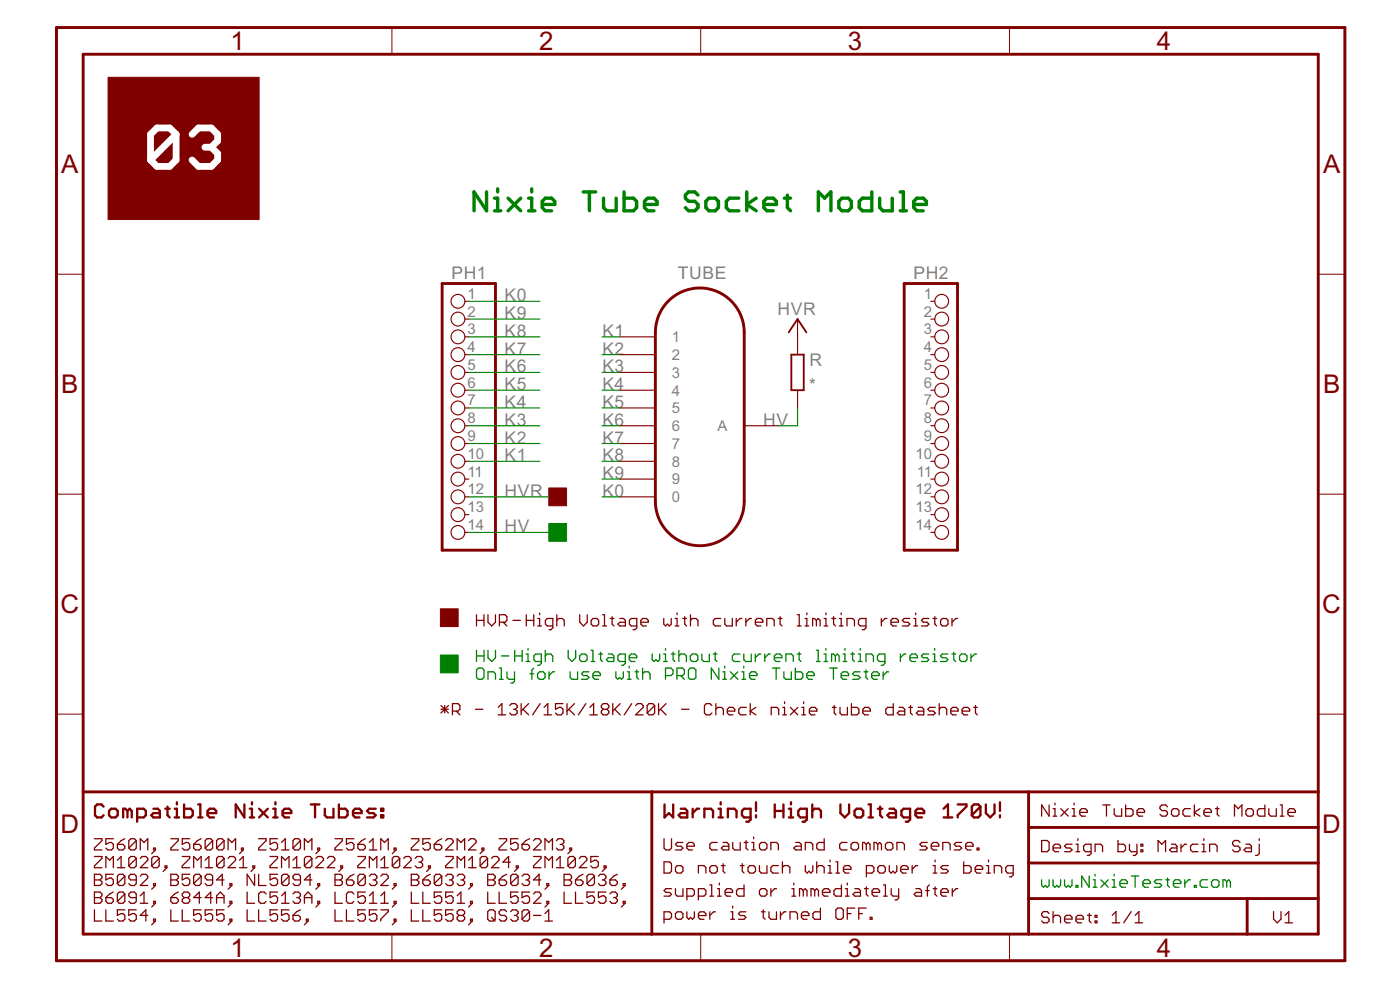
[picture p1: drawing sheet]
<svg xmlns="http://www.w3.org/2000/svg" width="420mm" height="297mm" viewBox="0 0 420 297" stroke-linecap="round" stroke-linejoin="round" font-family="sans-serif">
<defs><g id="words">
<g font-size="8.7" fill="#800000">
<text x="69.1" y="15">1</text>
<text x="161.8" y="15">2</text>
<text x="254.5" y="15">3</text>
<text x="347.1" y="15">4</text>
<text x="18.4" y="52">A</text>
<text x="397.1" y="52">A</text>
<text x="18.4" y="118">B</text>
<text x="397.1" y="118">B</text>
<text x="18.2" y="184">C</text>
<text x="396.8" y="184">C</text>
<text x="18.2" y="250">D</text>
<text x="396.8" y="250">D</text>
<text x="69.1" y="287">1</text>
<text x="161.8" y="287">2</text>
<text x="254.5" y="287">3</text>
<text x="347.1" y="287">4</text>
</g>
<g font-size="5.9" fill="#808080">
<text x="135.5" y="83.7">PH1</text>
<text x="203.4" y="83.7">TUBE</text>
<text x="274.1" y="83.7">PH2</text>
<text x="151.4" y="95.7">K9</text>
<text x="151.4" y="90.4">K0</text>
<text x="233.3" y="94.4">HVR</text>
<text x="151.4" y="101.1">K8</text>
<text x="180.8" y="101.1">K1</text>
<text x="151.4" y="106.4">K7</text>
<text x="180.8" y="106.4">K2</text>
<text x="151.4" y="111.7">K6</text>
<text x="180.8" y="111.7">K3</text>
<text x="242.9" y="109.9">R</text>
<text x="151.4" y="117.1">K5</text>
<text x="180.8" y="117.1">K4</text>
<text x="242.8" y="117.3">*</text>
<text x="151.4" y="122.4">K4</text>
<text x="180.8" y="122.4">K5</text>
<text x="151.4" y="127.7">K3</text>
<text x="180.8" y="127.7">K6</text>
<text x="229.1" y="127.7">HV</text>
<text x="151.4" y="133.1">K2</text>
<text x="180.8" y="133.1">K7</text>
<text x="151.4" y="138.4">K1</text>
<text x="180.8" y="138.4">K8</text>
<text x="180.8" y="143.7">K9</text>
<text x="151.4" y="149.1">HVR</text>
<text x="180.8" y="149.1">K0</text>
<text x="151.4" y="159.7">HV</text>
</g>
<g font-size="5" fill="#808080">
<text x="140.3" y="89.7">1</text>
<text x="277.3" y="89.7">1</text>
<text x="140.3" y="95">2</text>
<text x="277.3" y="95">2</text>
<text x="140.3" y="100.3">3</text>
<text x="277.3" y="100.3">3</text>
<text x="140.3" y="105.7">4</text>
<text x="201.6" y="102.7">1</text>
<text x="277.3" y="105.7">4</text>
<text x="140.3" y="111">5</text>
<text x="201.6" y="108">2</text>
<text x="201.6" y="113.3">3</text>
<text x="277.3" y="111">5</text>
<text x="140.3" y="116.3">6</text>
<text x="201.6" y="118.7">4</text>
<text x="277.3" y="116.3">6</text>
<text x="140.3" y="121.7">7</text>
<text x="201.6" y="124">5</text>
<text x="277.3" y="121.7">7</text>
<text x="140.3" y="127">8</text>
<text x="201.6" y="129.3">6</text>
<text x="215.4" y="129.3">A</text>
<text x="277.3" y="127">8</text>
<text x="140.3" y="132.3">9</text>
<text x="140.3" y="137.7">10</text>
<text x="201.6" y="134.7">7</text>
<text x="274.8" y="137.7">10</text>
<text x="277.3" y="132.3">9</text>
<text x="140.3" y="143">11</text>
<text x="201.6" y="140">8</text>
<text x="275.1" y="143">11</text>
<text x="140.3" y="148.3">12</text>
<text x="201.6" y="145.3">9</text>
<text x="274.8" y="148.3">12</text>
<text x="140.3" y="153.7">13</text>
<text x="201.6" y="150.7">0</text>
<text x="274.8" y="153.7">13</text>
<text x="140.3" y="159">14</text>
<text x="274.8" y="159">14</text>
</g>
</g></defs>
<g fill="#800000" stroke="#800000" stroke-width=".3">
<path d="M164.7 146.4h5.3v5.3h-5.3z"/>
<path d="M132.2 182.7h5.3v5.3h-5.3z"/>
<path d="M32.4 23.2h45.4v42.7h-45.4z"/>
</g>
<g fill="none" stroke="#800000" stroke-width=".38">
<path d="M143 184.4v3.4M143 186.1h2.2M145.2 184.4v3.4M146.5 184.4v2.3l1.1 1.1 1.1-1.1v-2.3M149.9 186.7h1.7l.5-.6v-1.1l-.5-.6h-1.7v3.4M151 186.7l1.1 1.1M153.9 186.1h2.3M157.9 186.1h2.3M157.9 184.4v3.4M160.2 184.4v3.4M161.4 185.6h.5v2.2M161.4 187.8h1.1"/>
<path d="M161.9 183.9v.5M165.9 187.8h-1.7l-.5-.5v-1.2l.5-.5h1.7v2.8l-.5 .5h-.6M167.1 186.1l.6-.5h1.1l.6 .5v1.7M167.1 184.4v3.4M174 184.4v2.3l1.1 1.1 1.1-1.1v-2.3M177.4 186.1l.6-.5h1.1l.6 .5v1.2l-.6 .5h-1.1l-.6-.5zM180.9 184.4h.5v3.4M180.9 187.8h1.1M183.2 185.6h1.1M183.7 185v2.3l.6 .5M186 185.6h1.1l.6 .5v1.7h-1.7l-.6-.5 .6-.6h1.7M191.1 187.8h-1.7l-.5-.5v-1.2l.5-.5h1.7v2.8l-.5 .5h-.6"/>
<path d="M192.3 186.7h2.3v-.6l-.6-.5h-1.1l-.6 .5v1.2l.6 .5h1.1M199.2 185.6v1.7l.5 .5 .6-.5 .6 .5 .5-.5v-1.7M202.6 185.6h.6v2.2M202.6 187.8h1.2M203.2 183.9v.5M204.9 185.6h1.1M205.5 185v2.3l.5 .5M207.2 186.1l.6-.5h1.1l.6 .5v1.7M207.2 184.4v3.4M216.3 185.6h-1.6l-.6 .5v1.2l.6 .5h1.6M217.5 185.6v1.7l.6 .5h1.7v-2.2M221 185.6v2.2"/>
<path d="M222.7 185.6h-.6l-1.1 1.1M223.8 185.6v2.2M225.5 185.6h-.5l-1.2 1.1M226.7 186.7h2.2v-.6l-.5-.5h-1.2l-.5 .5v1.2l.5 .5h1.2M230.1 187.8v-2.2h1.7l.6 .5v1.7M233.6 185.6h1.1M234.1 185v2.3l.6 .5M239.3 184.4h.6v3.4M239.3 187.8h1.1M241.6 185.6h.5v2.2M241.6 187.8h1.1M242.1 183.9v.5"/>
<path d="M245 186.1l-.6-.5h-.5v2.2M245 186.1v1.7M245 186.1l.6-.5 .5 .5v1.7M247.3 185.6h.6v2.2M247.3 187.8h1.1M247.9 183.9v.5M249.6 185.6h1.1M250.2 185v2.3l.5 .5M251.9 185.6h.6v2.2M251.9 187.8h1.1M252.5 183.9v.5M254.2 187.8v-2.2h1.7l.5 .5v1.7"/>
<path d="M259.9 187.8h-1.7l-.6-.5v-1.2l.6-.5h1.7v2.8l-.6 .5h-.5M264.5 185.6v2.2M266.2 185.6h-.6l-1.1 1.1M267.4 186.7h2.2v-.6l-.6-.5h-1.1l-.5 .5v1.2l.5 .5h1.1M273 185.6h-1.6l-.6 .5 .6 .6h1.1l.5 .6-.5 .5h-1.7M274.3 185.6h.5v2.2M274.3 187.8h1.1M274.8 183.9v.5M278.8 185.6h-1.7l-.6 .5 .6 .6h1.1l.6 .6-.6 .5h-1.7M280 185.6h1.1M280.5 185v2.3l.6 .5M282.8 185.6h1.2l.5 .5v1.2l-.5 .5h-1.2l-.5-.5v-1.2z"/>
<path d="M285.7 185.6v2.2M287.4 185.6h-.6l-1.1 1.1M132.3 211.7l2.3 2.2M132.3 212.8h2.3M133.5 211.7v2.2M134.6 211.7l-2.3 2.2M135.8 213.4h1.7l.5-.6v-1.1l-.5-.6h-1.7v3.4M136.9 213.4l1.1 1.1M142.7 212.8h2.2M149.5 212.2l1.1-1.1v3.4M149.5 214.5h2.3M153 211.7l.5-.6h1.1l.6 .6v.5l-.6 .6"/>
<path d="M154.1 212.8h.5M154.6 212.8l.6 .6v.5l-.6 .6h-1.1l-.5-.6M156.4 211.1v3.4M157 212.8l1.6 1.7M158.6 211.1l-2.2 2.3M162.1 211.1l-2.2 3.4M163.3 214.5h2.2M163.3 212.2l1.1-1.1v3.4M169 211.1h-2.3v1.7l1.1-.6h.6l.6 .6v1.1l-.6 .6h-1.1l-.6-.6M170.2 211.1v3.4M170.7 212.8l1.7 1.7M172.4 211.1l-2.2 2.3"/>
<path d="M175.8 211.1l-2.2 3.4M177 214.5h2.3M177 212.2l1.2-1.1v3.4M181 212.8l-.5 .6v.5l.5 .6h1.2l.5-.6v-.5l-.5-.6M181 212.8l-.5-.6v-.5l.5-.6h1.2l.5 .6v.5l-.5 .6M181 212.8h1.2M183.9 211.1v3.4M184.5 212.8l1.6 1.7M186.1 211.1l-2.2 2.3M189.6 211.1l-2.3 3.4M190.8 211.7l.5-.6h1.2l.5 .6v.5l-2.2 2.3h2.2M196.5 211.7l-.6-.6h-1.1l-.6 .6v2.2"/>
<path d="M196.5 211.7v2.2l-.6 .6h-1.1l-.6-.6M196.5 211.7l-2.3 2.2M197.7 211.1v3.4M198.2 212.8l1.7 1.7M199.9 211.1l-2.2 2.3M204.5 212.8h2.3M213.7 211.7l-.6-.6h-1.1l-.6 .6v2.2l.6 .6h1.1l.6-.6M214.8 212.8l.6-.6h1.1l.6 .6v1.7M214.8 211.1v3.4M218.3 213.4h2.2v-.6l-.5-.6h-1.2l-.5 .6v1.1l.5 .6h1.2M224 212.2h-1.7l-.6 .6v1.1l.6 .6h1.7M225.1 211.1v3.4"/>
<path d="M226.8 212.2l-1.7 1.2 1.7 1.1M231.5 214.5v-2.3h1.7l.5 .6v1.7M234.9 214.5h1.1M234.9 212.2h.6v2.3M235.5 210.6v.5M237.2 212.2l2.2 2.3M239.4 212.2l-2.2 2.3M240.6 214.5h1.1M240.6 212.2h.6v2.3M241.2 210.6v.5M242.9 213.4h2.3v-.6l-.6-.6h-1.1l-.6 .6v1.1l.6 .6h1.1M249.8 212.2h1.1"/>
<path d="M250.4 211.7v2.2l.5 .6M252.1 212.2v1.7l.5 .6h1.7v-2.3M255.5 211.1v3.4h1.7l.6-.6v-1.1l-.6-.6h-1.7M259 213.4h2.2v-.6l-.6-.6h-1.1l-.5 .6v1.1l.5 .6h1.1M268.1 211.1v3.4h-1.7l-.6-.6v-1.1l.6-.6h1.7M269.8 212.2h1.2l.5 .6v1.7h-1.7l-.5-.6 .5-.5h1.7M272.7 212.2h1.1M273.3 211.7v2.2l.5 .6M275.6 212.2h1.1l.5 .6v1.7h-1.6l-.6-.6 .6-.5h1.6M280.7 212.2h-1.7l-.6 .6 .6 .6h1.1l.6 .5-.6 .6h-1.7M281.9 212.8l.5-.6h1.2l.5 .6v1.7M281.9 211.1v3.4"/>
<path d="M285.3 213.4h2.2v-.6l-.5-.6h-1.1l-.6 .6v1.1l.6 .6h1.1M288.8 213.4h2.2v-.6l-.6-.6h-1.1l-.5 .6v1.1l.5 .6h1.1M292.2 212.2h1.1M292.8 211.7v2.2l.5 .6M28.3 251.7h2.3v.5l-2.3 2.3v.5h2.3M28.3 257h2.3v.6l-2.3 2.2v.5h2.3M34 251.7h-2.2v1.6l1.1-.5h.6l.5 .5v1.2l-.5 .5h-1.2l-.5-.5M35.2 253.3h1.7l.6 .6v.6l-.6 .5h-1.1l-.6-.5zM35.2 258.1l1.1-1.1v3.3M37.5 251.7l-1.2 .5-1.1 1.1M40.9 252.2v2.3l-.6 .5h-1.1l-.5-.5M40.9 252.2l-.6-.5h-1.1l-.5 .5v2.3"/>
<path d="M40.9 257.6l-.6-.6h-1.1l-.5 .6v2.2M40.9 257.6v2.2l-.6 .5h-1.1l-.5-.5M40.9 252.2l-2.2 2.3M40.9 257.6l-2.2 2.2M42.1 255v-3.3l1.1 1.1 1.1-1.1v3.3M42.1 257.6l.6-.6h1.1l.5 .6v.5l-2.2 2.2h2.2M46.1 254.5h.6v.5h-.6zM46.7 255l-1.2 1.1M47.8 257.6l-.6-.6h-1.1l-.6 .6v2.2M47.8 257.6v2.2l-.6 .5h-1.1l-.6-.5M47.8 257.6l-2.3 2.2M49.5 259.8h.6v.5h-.6z"/>
<path d="M51.3 251.7h2.2v.5l-2.2 2.3v.5h2.2M54.7 257h2.2v.6l-2.2 2.2v.5h2.2M56.9 251.7h-2.2v1.6l1.1-.5h.6l.5 .5v1.2l-.5 .5h-1.1l-.6-.5M58.1 253.3h1.7l.6 .6v.6l-.6 .5h-1.1l-.6-.5zM60.4 251.7l-1.2 .5-1.1 1.1M61.6 258.1l1.1-1.1v3.3M63.8 252.2v2.3l-.6 .5h-1.1l-.5-.5M63.8 252.2l-.6-.5h-1.1l-.5 .5v2.3M63.8 252.2l-2.2 2.3M67.2 252.2v2.3l-.5 .5h-1.1l-.6-.5M67.2 252.2l-.5-.5h-1.1l-.6 .5v2.3M67.2 257.6l-.5-.6h-1.1l-.6 .6v2.2"/>
<path d="M67.2 257.6v2.2l-.5 .5h-1.1l-.6-.5M67.2 252.2l-2.2 2.3M67.2 257.6l-2.2 2.2M68.5 255v-3.3l1.1 1.1 1.1-1.1v3.3M68.5 257.6l.5-.6h1.1l.6 .6v.5l-2.2 2.2h2.2M71.9 258.1l1.1-1.1v3.3M72.5 254.5h.5v.5h-.5zM73 255l-1.1 1.1M75.9 259.8h.5v.5h-.5zM77.6 251.7h2.3v.5l-2.3 2.3v.5h2.3M81 257h2.3v.6l-2.3 2.2v.5h2.3M83.3 251.7h-2.3v1.6l1.2-.5h.5l.6 .5v1.2l-.6 .5h-1.1l-.6-.5"/>
<path d="M84.5 255h2.2M84.5 252.8l1.1-1.1v3.3M87.9 258.1l1.1-1.1v3.3M90.2 252.2v2.3l-.6 .5h-1.1l-.6-.5M90.2 252.2l-.6-.5h-1.1l-.6 .5v2.3M90.2 252.2l-2.3 2.3M91.4 255v-3.3l1.1 1.1 1.1-1.1v3.3M93.6 257.6l-.6-.6h-1.1l-.5 .6v2.2M93.6 257.6v2.2l-.6 .5h-1.1l-.5-.5M93.6 257.6l-2.2 2.2M94.8 257.6l.6-.6h1.1l.5 .6v.5l-2.2 2.2h2.2M95.4 254.5h.5v.5h-.5z"/>
<path d="M95.9 255l-1.1 1.1M98.2 257.6l.6-.6h1.1l.6 .6v.5l-2.3 2.2h2.3M100.5 251.7h2.3v.5l-2.3 2.3v.5h2.3M102.2 259.8h.6v.5h-.6zM106.2 251.7h-2.2v1.6l1.1-.5h.5l.6 .5v1.2l-.6 .5h-1.1l-.5-.5M107.4 253.3h1.7l.5 .6v.6l-.5 .5h-1.1l-.6-.5zM107.4 257h2.2v.6l-2.2 2.2v.5h2.2M109.6 251.7l-1.1 .5-1.1 1.1M110.8 255h2.3M110.8 252.8l1.2-1.1v3.3M114.3 255v-3.3l1.1 1.1 1.1-1.1v3.3M114.3 258.1l1.1-1.1v3.3"/>
<path d="M118.3 254.5h.6v.5h-.6zM118.9 255l-1.2 1.1M120 257.6l-.6-.6h-1.1l-.6 .6v2.2M120 257.6v2.2l-.6 .5h-1.1l-.6-.5M120 257.6l-2.3 2.2M121.2 257.6l.5-.6h1.1l.6 .6v.5l-2.2 2.2h2.2M123.4 251.7h2.3v.5l-2.3 2.3v.5h2.3M124.6 257.6l.6-.6h1.1l.5 .6v.5l-.5 .6M125.7 258.7h.6M126.3 258.7l.5 .5v.6l-.5 .5h-1.1l-.6-.5M128.6 259.8h.6v.5h-.6zM129.1 251.7h-2.2v1.6l1.1-.5h.6l.5 .5v1.2l-.5 .5h-1.2l-.5-.5"/>
<path d="M130.3 253.3h1.7l.6 .6v.6l-.6 .5h-1.1l-.6-.5zM132.6 251.7l-1.2 .5-1.1 1.1M133.8 252.2l.5-.5h1.1l.6 .5v.6l-2.2 2.2h2.2M133.8 257h2.2v.6l-2.2 2.2v.5h2.2M137.2 255v-3.3l1.1 1.1 1.1-1.1v3.3M140.6 252.2l.6-.5h1.1l.6 .5v.6l-2.3 2.2h2.3M140.6 258.1l1.2-1.1v3.3M144.6 254.5h.6v.5h-.6zM145.2 255l-1.1 1.1M146.3 257.6l-.5-.6h-1.2l-.5 .6v2.2M146.3 257.6v2.2l-.5 .5h-1.2l-.5-.5M146.3 257.6l-2.2 2.2"/>
<path d="M147.5 257.6l.6-.6h1.1l.6 .6v.5l-2.3 2.2h2.3M149.8 251.7h2.2v.5l-2.2 2.3v.5h2.2M153.2 258.7h-2.3l1.7-1.7v3.3M154.9 259.8h.6v.5h-.6zM155.5 251.7h-2.3v1.6l1.2-.5h.5l.6 .5v1.2l-.6 .5h-1.1l-.6-.5M156.7 253.3h1.7l.5 .6v.6l-.5 .5h-1.2l-.5-.5zM158.9 251.7l-1.1 .5-1.1 1.1M160.1 252.2l.6-.5h1.1l.5 .5v.6l-2.2 2.2h2.2M160.1 257h2.2v.6l-2.2 2.2v.5h2.2M163.6 255v-3.3l1.1 1.1 1.1-1.1v3.3M167 252.2l.6-.5h1.1l.5 .5v.6l-.5 .5M167 258.1l1.1-1.1v3.3"/>
<path d="M168.1 253.3h.6M168.7 253.3l.5 .6v.6l-.5 .5h-1.1l-.6-.5M171 254.5h.6v.5h-.6zM171.6 255l-1.2 1.1M172.7 257.6l-.6-.6h-1.1l-.6 .6v2.2M172.7 257.6v2.2l-.6 .5h-1.1l-.6-.5M172.7 257.6l-2.3 2.2M173.9 257.6l.5-.6h1.2l.5 .6v.5l-2.2 2.2h2.2M179.6 257h-2.3v1.7l1.1-.6h.6l.6 .6v1.1l-.6 .5h-1.1l-.6-.5M181.3 259.8h.6v.5h-.6zM199.3 251.7v2.8l.5 .5h1.2l.5-.5v-2.8M199.3 258.6h1.7l.5 .5v2.3l-.5 .6h-1.7z"/>
<path d="M203.3 259.7h1.1l.6 .6v1.1l-.6 .6h-1.1l-.6-.6v-1.1zM205 252.8h-1.7l-.6 .5 .6 .6h1.1l.6 .6-.6 .5h-1.7M206.1 253.9h2.3v-.6l-.6-.5h-1.1l-.6 .5v1.2l.6 .5h1.1M215.3 252.8h-1.7l-.6 .5v1.2l.6 .5h1.7M216.5 259.7h1.1M217 252.8h1.1l.6 .5v1.7h-1.7l-.5-.5 .5-.6h1.7M217 259.1v2.3l.6 .6M219.9 252.8v1.7l.6 .5h1.6v-2.2M222.2 259.7h1.1M222.8 259.1v2.3l.5 .6M223.3 252.8h1.2M223.9 252.2v2.3l.6 .5"/>
<path d="M225 259.7h1.2l.5 .6v1.1l-.5 .6h-1.2l-.5-.6v-1.1zM225.6 255h1.2M225.6 252.8h.6v2.2M226.2 251.1v.6M227.9 259.7v1.7l.6 .6h1.7v-2.3M228.5 252.8h1.1l.6 .5v1.2l-.6 .5h-1.1l-.6-.5v-1.2zM231.4 255v-2.2h1.6l.6 .5v1.7M233.6 259.7h-1.7l-.5 .6v1.1l.5 .6h1.7M234.8 258.6v3.4M238.8 252.8h1.1l.6 .5v1.7h-1.7l-.6-.5 .6-.6h1.7M241.7 255v-2.2h1.7l.5 .5v1.7M241.7 259.7v1.7l.5 .6 .6-.6 .6 .6 .5-.6v-1.7"/>
<path d="M245.1 258.6v3.4M247.4 251.7v3.3h-1.7l-.6-.5v-1.2l.6-.5h1.7M248.5 259.7h.6v2.3M249.1 258v.6M250.8 258.6h.6v3.4M254.2 252.8h-1.7l-.5 .5v1.2l.5 .5h1.7M255.4 253.3l.6-.5h1.1l.6 .5v1.2l-.6 .5h-1.1l-.6-.5zM260 253.3l-.6-.5h-.5v2.2M260 253.3v1.7M260 253.3l.5-.5 .6 .5v1.7M263.4 253.3l-.5-.5h-.6v2.2M263.4 253.3v1.7"/>
<path d="M263.4 253.3l.6-.5 .5 .5v1.7M265.7 253.3l.6-.5h1.1l.6 .5v1.2l-.6 .5h-1.1l-.6-.5zM266.9 259.7v1.7l.5 .6 .6-.6 .6 .6 .5-.6v-1.7M269.2 255v-2.2h1.6l.6 .5v1.7M273.7 259.7v2.3M275.4 259.7h-.5l-1.2 1.1M278.3 252.8h-1.7l-.5 .5 .5 .6h1.1l.6 .6-.6 .5h-1.6M279.5 253.9h2.2v-.6l-.5-.5h-1.1l-.6 .5v1.2l.6 .5h1.1M280.1 259.7h.5v2.3M280.6 258v.6M282.9 255v-2.2h1.7l.6 .5v1.7M284.6 259.7h-1.7l-.6 .6 .6 .5h1.1l.6 .6-.6 .6h-1.7"/>
<path d="M288.6 252.8h-1.7l-.5 .5 .5 .6h1.1l.6 .6-.6 .5h-1.6M289.2 258.6v3.4h1.7l.6-.6v-1.1l-.6-.6h-1.7M289.8 253.9h2.2v-.6l-.5-.5h-1.1l-.6 .5v1.2l.6 .5h1.1M293.2 254.5h.6v.5h-.6zM296.1 259.7h.6v2.3M296.7 258v.6M312.6 252.2h1.7l.6 .6v2.2l-.6 .5h-1.7zM314.9 241.5v3.4l-2.3-3.4v3.4M316 242.6h.6v2.3M316 244.9h1.2M316 254.4h2.3v-.5l-.6-.6h-1.1l-.6 .6v1.1l.6 .5h1.1M316.6 241v.5"/>
<path d="M318.3 242.6l2.3 2.3M320.6 242.6l-2.3 2.3M321.7 253.3h-1.7l-.5 .6 .5 .5h1.2l.5 .6-.5 .5h-1.7M321.8 242.6h.5v2.3M321.8 244.9h1.1M322.3 241v.5M322.9 255.5h1.1M322.9 253.3h.6v2.2M323.5 251.6v.6M324.1 243.8h2.2v-.6l-.5-.6h-1.2l-.5 .6v1.1l.5 .6h1.2M327.4 255.5h-1.6l-.6-.5v-1.1l.6-.6h1.6v2.8l-.5 .6h-.6M328.7 255.5v-2.2h1.6l.6 .6v1.6"/>
<path d="M330.9 241.5h2.3M332.1 241.5v3.4M334.4 242.6v1.7l.5 .6h1.7v-2.3M335.5 252.2v3.3h1.7l.6-.5v-1.1l-.6-.6h-1.7M337.8 241.5v3.4h1.7l.6-.6v-1.1l-.6-.6h-1.7M339 253.3v1.7l.5 .5h1.7M341.2 253.3v2.8l-.5 .6h-.6M341.2 243.8h2.3v-.6l-.6-.6h-1.1l-.6 .6v1.1l.6 .6h1.1M342.4 255h.6v.5h-.6zM342.4 253.3h.6v.6h-.6zM347.6 255.5v-3.3l1.1 1.1 1.1-1.1v3.3M350.4 242.1l-.6-.6h-1.1l-.6 .6v.5l.6 .6h1.1l.6 .6v.5l-.6 .6h-1.1l-.6-.6"/>
<path d="M351.6 253.3h1.1l.5 .6v1.6h-1.6l-.6-.5 .6-.6h1.6M352.1 242.6h1.2l.5 .6v1.1l-.5 .6h-1.2l-.5-.6v-1.1zM354.4 253.3v2.2M356.1 253.3h-.5l-1.2 1.1M357.3 242.6h-1.7l-.6 .6v1.1l.6 .6h1.7M358.4 241.5v3.4M359.5 253.3h-1.6l-.6 .6v1.1l.6 .5h1.6M360.1 242.6l-1.7 1.2 1.7 1.1M360.7 255.5h1.2M360.7 253.3h.6v2.2M361.3 251.6v.6M361.3 243.8h2.3v-.6l-.6-.6h-1.1l-.6 .6v1.1l.6 .6h1.1"/>
<path d="M363 255.5v-2.2h1.7l.6 .6v1.6M364.7 242.6h1.2M365.3 242.1v2.2l.6 .6M370.5 244.9v-3.4l1.1 1.1 1.1-1.1v3.4M372.2 252.8l-.6-.6h-1.1l-.6 .6v.5l.6 .6h1.1l.6 .5v.6l-.6 .5h-1.1l-.6-.5M373.9 253.3h1.1l.6 .6v1.6h-1.7l-.6-.5 .6-.6h1.7M374.5 242.6h1.1l.6 .6v1.1l-.6 .6h-1.1l-.6-.6v-1.1zM377.9 253.3v2.8l-.6 .6h-.5M377.9 251.6v.6M379.6 241.5v3.4h-1.7l-.5-.6v-1.1l.5-.6h1.7M380.8 242.6v1.7l.6 .6h1.6v-2.3M384.2 244.9h1.1"/>
<path d="M384.2 241.5h.6v3.4M386.5 243.8h2.3v-.6l-.6-.6h-1.1l-.6 .6v1.1l.6 .6h1.1M28.3 262.3h1.7l.6 .6v.5l-.6 .6 .6 .6v.5l-.6 .6h-1.7zM28.3 267.7h1.7l.6 .5v.6l-.6 .5 .6 .6v.5l-.6 .6h-1.7zM28.3 273v3.4h2.3M28.3 264h1.7M28.3 269.3h1.7M31.8 260.3v-3.3l1.1 1.1 1.1-1.1v3.3M31.8 269.3h1.7l.5 .6v.5l-.5 .6h-1.2l-.5-.6zM31.8 273v3.4h2.2M34 262.3h-2.2v1.7l1.1-.6h.6l.5 .6v1.1l-.5 .6h-1.2l-.5-.6M34 267.7l-1.1 .5-1.1 1.1"/>
<path d="M35.2 260.3h2.3M37.5 262.9l-.6-.6h-1.1l-.6 .6v2.2M37.5 268.2l-.6-.5h-1.1l-.6 .5v2.2M37.5 273h-2.3v1.7l1.1-.6h.6l.6 .6v1.1l-.6 .6h-1.1l-.6-.6M37.5 262.9v2.2l-.6 .6h-1.1l-.6-.6M37.5 268.2v2.2l-.6 .6h-1.1l-.6-.6M37.5 262.9l-2.3 2.2M37.5 268.2l-2.3 2.2M40.9 264h-1.7l-.5-.6v-.5l.5-.6h1.1l.6 .6v2.2l-.6 .6h-1.1l-.5-.6M40.9 269.3h-1.7l-.5-.5v-.6l.5-.5h1.1l.6 .5v2.2l-.6 .6h-1.1l-.5-.6M40.9 273h-2.2v1.7l1.1-.6h.5l.6 .6v1.1l-.6 .6h-1.1l-.5-.6M42.1 262.9l.6-.6h1.1l.5 .6v.5l-2.2 2.3h2.2"/>
<path d="M42.1 271h2.2M42.1 268.8l1.1-1.1v3.3M44.3 274.7h-2.2l1.7-1.7v3.4M46.1 275.8h.6v.6h-.6zM46.1 265.1h.6v.6h-.6zM46.1 270.4h.6v.6h-.6zM46.7 265.7l-1.2 1.1M46.7 271l-1.2 1.1M46.7 276.4l-1.2 1.1M50.1 260.3l-1.1 1.2M51.3 262.3h1.6l.6 .6v.5l-.6 .6 .6 .6v.5l-.6 .6h-1.6zM51.3 269.3h1.6l.6 .6v.5l-.6 .6h-1.1l-.5-.6z"/>
<path d="M51.3 273v3.4h2.2M51.3 264h1.6M53.5 267.7l-1.1 .5-1.1 1.1M54.7 273v3.4h2.2M55.3 269.3l-.6-.5v-.6l.6-.5h1.1l.5 .5v.6l-.5 .5M55.3 269.3l-.6 .6v.5l.6 .6h1.1l.5-.6v-.5l-.5-.6M55.3 269.3h1.1M56.9 262.3h-2.2v1.7l1.1-.6h.6l.5 .6v1.1l-.5 .6h-1.1l-.6-.6M58.1 260.3v-3.3l1.1 1.1 1.2-1.1v3.3M60.4 262.9l-.6-.6h-1.1l-.6 .6v2.2M60.4 273h-2.3v1.7l1.1-.6h.6l.6 .6v1.1l-.6 .6h-1.1l-.6-.6M60.4 262.9v2.2l-.6 .6h-1.1l-.6-.6"/>
<path d="M60.4 262.9l-2.3 2.2M60.4 269.3h-2.3l1.7-1.6v3.3M61.6 260.3h2.2M63.8 264h-1.7l-.5-.6v-.5l.5-.6h1.1l.6 .6v2.2l-.6 .6h-1.1l-.5-.6M63.8 273h-2.2v1.7l1.1-.6h.5l.6 .6v1.1l-.6 .6h-1.1l-.5-.6M63.8 269.3h-2.2l1.6-1.6v3.3M65 271v-2.2l1.1-1.1 1.1 1.1v2.2M65 269.3h2.2M67.2 273h-2.2v1.7l1.1-.6h.6l.5 .6v1.1l-.5 .6h-1.1l-.6-.6M67.2 264h-2.2l1.7-1.7v3.4M69 275.8h.6v.6h-.6zM69 265.1h.6v.6h-.6z"/>
<path d="M69 270.4h.6v.6h-.6zM69.6 265.7l-1.1 1.1M69.6 271l-1.1 1.1M69.6 276.4l-1.1 1.1M71.9 260.3h2.2M74.2 267.7v3.3h2.2M74.2 273v3.4h2.2M76.4 262.3v3.4l-2.2-3.4v3.4M76.4 260.3l-1.1 1.2M77.6 262.3v3.4h2.3M77.6 273v3.4h2.3M79.9 268.2l-.6-.5h-1.1l-.6 .5v2.2l.6 .6h1.1l.6-.6"/>
<path d="M83.3 262.3h-2.3v1.7l1.2-.6h.5l.6 .6v1.1l-.6 .6h-1.1l-.6-.6M83.3 267.7h-2.3v1.6l1.2-.5h.5l.6 .5v1.1l-.6 .6h-1.1l-.6-.6M83.3 273h-2.3v1.7l1.2-.6h.5l.6 .6v1.1l-.6 .6h-1.1l-.6-.6M84.5 268.8l1.1-1.1v3.3M84.5 260.3v-3.3l1.1 1.1 1.1-1.1v3.3M84.5 271h2.2M86.7 262.9l-.5-.6h-1.2l-.5 .6v2.2M86.7 273h-2.2v1.7l1.1-.6h.6l.5 .6v1.1l-.5 .6h-1.2l-.5-.6M86.7 262.9v2.2l-.5 .6h-1.2l-.5-.6M86.7 262.9l-2.2 2.2M87.9 274.7h1.7l.6 .5v.6l-.6 .6h-1.1l-.6-.6zM87.9 268.2l.6-.5h1.1l.6 .5v.6l-.6 .5"/>
<path d="M87.9 260.3h2.3M89 269.3h.6M89.6 269.3l.6 .6v.5l-.6 .6h-1.1l-.6-.6M90.2 264h-1.7l-.6-.6v-.5l.6-.6h1.1l.6 .6v2.2l-.6 .6h-1.1l-.6-.6M90.2 273l-1.2 .5-1.1 1.2M91.4 271v-2.2l1.1-1.1 1.1 1.1v2.2M91.4 269.3h2.2M91.9 275.8h.6v.6h-.6zM92.5 276.4l-1.1 1.1M93.6 264h-2.2l1.6-1.7v3.4M95.4 265.1h.5v.6h-.5zM95.4 270.4h.5v.6h-.5z"/>
<path d="M95.9 265.7l-1.1 1.1M95.9 271l-1.1 1.1M100.5 262.3h1.7l.6 .6v.5l-.6 .6 .6 .6v.5l-.6 .6h-1.7zM100.5 267.7v3.3h2.3M100.5 273v3.4h2.3M100.5 264h1.7M102.8 260.3l-1.1 1.2M104 264h1.6l.6 .6v.5l-.6 .6h-1.1l-.5-.6zM104 273v3.4h2.2M106.2 268.2l-.6-.5h-1.1l-.5 .5v2.2l.5 .6h1.1l.6-.6M106.2 262.3l-1.1 .6-1.1 1.1M109.6 262.9l-.5-.6h-1.1l-.6 .6v2.2"/>
<path d="M109.6 267.7h-2.2v1.6l1.1-.5h.6l.5 .5v1.1l-.5 .6h-1.1l-.6-.6M109.6 273h-2.2v1.7l1.1-.6h.6l.5 .6v1.1l-.5 .6h-1.1l-.6-.6M109.6 262.9v2.2l-.5 .6h-1.1l-.6-.6M109.6 262.9l-2.2 2.2M110.8 268.8l1.2-1.1v3.3M110.8 260.3v-3.3l1.2 1.1 1.1-1.1v3.3M110.8 262.9l.6-.6h1.1l.6 .6v.5l-.6 .6M110.8 271h2.3M112 264h.5M112.5 264l.6 .6v.5l-.6 .6h-1.1l-.6-.6M113.1 273h-2.3v1.7l1.2-.6h.5l.6 .6v1.1l-.6 .6h-1.1l-.6-.6M114.3 273h2.2v.5l-2.2 2.3v.6"/>
<path d="M114.3 262.9l.6-.6h1.1l.5 .6v.5l-2.2 2.3h2.2M114.3 260.3h2.2M114.3 268.8l1.1-1.1v3.3M114.3 271h2.2M118.3 275.8h.6v.6h-.6zM118.3 265.1h.6v.6h-.6zM118.3 270.4h.6v.6h-.6zM118.9 265.7l-1.2 1.1M118.9 271l-1.2 1.1M118.9 276.4l-1.2 1.1M123.4 262.3h1.7l.6 .6v.5l-.6 .6 .6 .6v.5l-.6 .6h-1.7zM123.4 267.7v3.3h2.3"/>
<path d="M123.4 273v3.4h2.3M123.4 264h1.7M126.9 264h1.7l.5 .6v.5l-.5 .6h-1.2l-.5-.6zM126.9 267.7v3.3h2.2M126.9 273v3.4h2.2M129.1 262.3l-1.1 .6-1.1 1.1M129.2 260.3l-1.2 1.2M132.6 262.9l-.6-.6h-1.1l-.6 .6v2.2M132.6 267.7h-2.3v1.6l1.1-.5h.6l.6 .5v1.1l-.6 .6h-1.1l-.6-.6M132.6 273h-2.3v1.7l1.1-.6h.6l.6 .6v1.1l-.6 .6h-1.1l-.6-.6M132.6 262.9v2.2l-.6 .6h-1.1l-.6-.6M132.6 262.9l-2.3 2.2"/>
<path d="M133.8 262.9l.5-.6h1.1l.6 .6v.5l-.6 .6M134.9 264h.5M135.4 264l.6 .6v.5l-.6 .6h-1.1l-.5-.6M136 267.7h-2.2v1.6l1.1-.5h.5l.6 .5v1.1l-.6 .6h-1.1l-.5-.6M136 273h-2.2v1.7l1.1-.6h.5l.6 .6v1.1l-.6 .6h-1.1l-.5-.6M137.2 260.3v-3.3l1.1 1.1 1.1-1.1v3.3M137.2 262.9l.6-.6h1.1l.5 .6v.5l-.5 .6M137.2 271h2.2M137.2 268.8l1.1-1.1v3.3M137.8 274.7h1.1M137.8 274.7l-.6-.6v-.6l.6-.5h1.1l.5 .5v.6l-.5 .6M137.8 274.7l-.6 .5v.6l.6 .6h1.1l.5-.6v-.6l-.5-.5"/>
<path d="M138.3 264h.6M138.9 264l.5 .6v.5l-.5 .6h-1.1l-.6-.6M140.6 260.3h2.3M141.2 275.8h.6v.6h-.6zM141.2 265.1h.6v.6h-.6zM141.2 270.4h.6v.6h-.6zM141.8 265.7l-1.2 1.1M141.8 271l-1.2 1.1M141.8 276.4l-1.2 1.1M146.4 262.3h1.6l.6 .6v.5l-.6 .6 .6 .6v.5l-.6 .6h-1.6zM146.4 264h1.6M146.4 267.7v3.3h2.2"/>
<path d="M146.9 273h1.1l.6 .5v2.3l-.6 .6h-1.1l-.5-.6v-2.3zM147.5 275.2l1.1 1.2M149.8 264h1.7l.5 .6v.5l-.5 .6h-1.1l-.6-.6zM149.8 267.7v3.3h2.2M152 273.5l-.5-.5h-1.1l-.6 .5v.6l.6 .6h1.1l.5 .5v.6l-.5 .6h-1.1l-.6-.6M152 262.3l-1.1 .6-1.1 1.1M153.2 273.5l.6-.5h1.1l.6 .5v.6l-.6 .6M154.4 274.7h.5M154.9 274.7l.6 .5v.6l-.6 .6h-1.1l-.6-.6M155.5 262.9l-.6-.6h-1.1l-.6 .6v2.2M155.5 267.7h-2.3v1.6l1.2-.5h.5l.6 .5v1.1l-.6 .6h-1.1l-.6-.6M155.5 262.9v2.2l-.6 .6h-1.1l-.6-.6"/>
<path d="M155.5 262.9l-2.3 2.2M155.5 260.3l-1.1 1.2M156.7 262.9l.5-.6h1.2l.5 .6v.5l-.5 .6M157.8 264h.6M158.4 264l.5 .6v.5l-.5 .6h-1.2l-.5-.6M158.9 267.7h-2.2v1.6l1.1-.5h.6l.5 .5v1.1l-.5 .6h-1.2l-.5-.6M158.9 273.5l-.5-.5h-1.2l-.5 .5v2.3M158.9 273.5v2.3l-.5 .6h-1.2l-.5-.6M158.9 273.5l-2.2 2.3M160.1 274.7h2.2M160.1 268.2l.6-.5h1.1l.5 .5v.6l-2.2 2.2h2.2M162.3 264h-2.2l1.7-1.7v3.4"/>
<path d="M163.6 260.3v-3.3l1.1 1.1 1.1-1.1v3.3M163.6 274.1l1.1-1.1v3.4M163.6 276.4h2.2M164.1 265.1h.6v.6h-.6zM164.1 270.4h.6v.6h-.6zM164.7 265.7l-1.1 1.1M164.7 271l-1.1 1.1M167 260.3h2.2M169.3 262.3h1.7l.5 .6v.5l-.5 .6 .5 .6v.5l-.5 .6h-1.7zM169.3 267.7v3.3h2.2M169.3 264h1.7M172.7 264h1.7l.6 .6v.5l-.6 .6h-1.1l-.6-.6z"/>
<path d="M172.7 267.7v3.3h2.3M175 262.3l-1.2 .6-1.1 1.1M178.4 262.9l-.6-.6h-1.1l-.6 .6v2.2M178.4 262.9v2.2l-.6 .6h-1.1l-.6-.6M178.4 267.7h-2.3v1.6l1.2-.5h.5l.6 .5v1.1l-.6 .6h-1.1l-.6-.6M178.4 262.9l-2.3 2.2M179.6 262.9l.5-.6h1.2l.5 .6v.5l-.5 .6M180.7 264h.6M181.3 264l.5 .6v.5l-.5 .6h-1.2l-.5-.6M181.8 267.7h-2.2v1.6l1.1-.5h.6l.5 .5v1.1l-.5 .6h-1.2l-.5-.6M181.9 260.3l-1.2 1.2M183 264h1.7l.6 .6v.5l-.6 .6h-1.1l-.6-.6z"/>
<path d="M183 268.2l.6-.5h1.1l.6 .5v.6l-.6 .5M184.1 269.3h.6M184.7 269.3l.6 .6v.5l-.6 .6h-1.1l-.6-.6M185.3 262.3l-1.2 .6-1.1 1.1M187 265.1h.6v.6h-.6zM187 270.4h.6v.6h-.6zM187.6 265.7l-1.1 1.1M187.6 271l-1.1 1.1M199.3 275.8h1.7l.5-.5v-1.2l-.5-.5h-1.7v3.3M201.5 266.6h-1.7l-.5 .6 .5 .6h1.2l.5 .5-.5 .6h-1.7M202.7 266.6v1.7l.6 .6h1.7v-2.3M203.3 273.6h1.1l.6 .5v1.2l-.6 .5h-1.1l-.6-.5v-1.2z"/>
<path d="M206.1 268.9h1.7l.6-.6v-1.1l-.6-.6h-1.7v3.4M206.1 273.6v1.7l.6 .5 .6-.5 .5 .5 .6-.5v-1.7M209.6 262v-2.3h1.7l.5 .6v1.7M209.6 268.9h1.7l.5-.6v-1.1l-.5-.6h-1.7v3.4M209.6 274.7h2.2v-.6l-.5-.5h-1.2l-.5 .5v1.2l.5 .5h1.2M213 260.3l.6-.6h1.1l.6 .6v1.1l-.6 .6h-1.1l-.6-.6zM213 273.6v2.2M213 268.9h1.1M213 265.5h.6v3.4M214.7 273.6h-.6l-1.1 1.1M215.3 268.9h1.1M215.3 266.6h.6v2.3"/>
<path d="M215.9 265v.5M217.6 267.8h2.3v-.6l-.6-.6h-1.1l-.6 .6v1.1l.6 .6h1.1M219.3 273.6h.6v2.2M219.3 275.8h1.2M219.9 271.9v.6M223.3 265.5v3.4h-1.7l-.6-.6v-1.1l.6-.6h1.7M223.9 273.6h-1.7l-.6 .5 .6 .6h1.1l.6 .6-.6 .5h-1.7M228.5 266.6h1.1l.6 .6v1.1l-.6 .6h-1.1l-.6-.6v-1.1zM228.5 273.6h1.1M229.1 273v2.3l.5 .5M230.8 273.6v1.7l.6 .5h1.6v-2.2M231.4 266.6v2.3"/>
<path d="M233 266.6h-.5l-1.1 1.2M234.2 273.6v2.2M234.8 260.3l.6-.6h1.1l.5 .6v1.7M235.9 273.6h-.5l-1.2 1.1M237.1 275.8v-2.2h1.7l.5 .5v1.7M237.7 268.9h1.1M237.7 266.6h.5v2.3M238.2 265v.5M240.5 274.7h2.3v-.6l-.6-.5h-1.1l-.6 .5v1.2l.6 .5h1.1M241.1 267.2l-.6-.6h-.6v2.3M241.1 267.2v1.7M241.1 267.2l.5-.6 .6 .6v1.7"/>
<path d="M244.5 267.2l-.6-.6h-.5v2.3M244.5 267.2v1.7M244.5 267.2l.6-.6 .5 .6v1.7M245.1 260.3l.6-.6h1.1l.6 .6v1.7M246.2 272.5v3.3h-1.7l-.5-.5v-1.2l.5-.5h1.7M246.8 267.8h2.3v-.6l-.6-.6h-1.1l-.6 .6v1.1l.6 .6h1.1M248.5 262h1.2M250.8 262h1.2M251.4 272.5h1.1l.6 .5v2.3l-.6 .5h-1.1l-.6-.5v-2.3zM252.5 265.5v3.4h-1.7l-.5-.6v-1.1l.5-.6h1.7M253.1 260.8h2.3v-.5l-.6-.6h-1.1l-.6 .6v1.1l.6 .6h1.1M253.7 268.9h1.1"/>
<path d="M253.7 266.6h.6v2.3M254.3 265v.5M254.3 274.1h1.1M256.5 272.5h-2.2v3.3M256.6 266.6h1.1l.5 .6v1.7h-1.6l-.6-.6 .6-.5h1.6M257.7 274.1h1.1M259.4 266.6h1.2M259.9 272.5h-2.2v3.3M260 266.1v2.2l.6 .6M260 262h1.7l.6-.6v-1.1l-.6-.6h-1.7v3.4M261.2 275.3h.5v.5h-.5zM261.7 267.8h2.3v-.6l-.6-.6h-1.1l-.6 .6v1.1l.6 .6h1.1"/>
<path d="M263.4 260.3l.6-.6h1.1l.6 .6v1.1l-.6 .6h-1.1l-.6-.6zM265.2 265.5h.5v3.4M265.2 268.9h1.1M267.5 266.6v1.7l.5 .6h1.7M269.7 266.6v2.9l-.6 .5h-.5M270.3 260.8h2.3v-.5l-.6-.6h-1.1l-.6 .6v1.1l.6 .6h1.1M274.9 266.6h1.1l.6 .6v1.7h-1.7l-.6-.6 .6-.5h1.7M277.8 267.2h1.1M278.9 265.5l-.6 .6v2.8M280.1 262h1.1M280.1 266.6h1.1M280.6 266.1v2.2l.6 .6"/>
<path d="M282.3 267.8h2.3v-.6l-.6-.6h-1.1l-.6 .6v1.1l.6 .6h1.1M285.8 266.6v2.3M287.5 266.6h-.6l-1.1 1.2M292.7 260.8h2.2v-.5l-.6-.6h-1.1l-.5 .6v1.1l.5 .6h1.1M296.1 262h1.1M298.4 262v-2.3h1.7l.5 .6v1.7M304.1 262h-1.7l-.6-.6v-1.1l.6-.6h1.7v2.8l-.6 .6h-.5M314.9 274.1l-.6-.6h-1.1l-.6 .6v.5l.6 .6h1.1l.6 .6v.5l-.6 .6h-1.1l-.6-.6M316 273.5v3.4M316 275.2l.6-.6h1.1l.6 .6v1.7M319.5 275.8h2.2v-.6l-.5-.6h-1.2l-.5 .6v1.1l.5 .6h1.2M322.9 275.8h2.3v-.6l-.6-.6h-1.1l-.6 .6v1.1l.6 .6h1.1"/>
<path d="M326.4 274.6h1.1M326.9 274.1v2.2l.6 .6M328.7 274.6h.5v.6h-.5zM328.7 276.3h.5v.6h-.5zM333.8 276.9h2.2M333.8 274.6l1.1-1.1v3.4M339.5 273.5l-2.3 3.4M340.7 276.9h2.2M340.7 274.6l1.1-1.1v3.4M382.2 273.5v2.3l1.1 1.1 1.2-1.1v-2.3M385.7 274.6l1.1-1.1v3.4M385.7 276.9h2.2"/>
</g>
<path d="M17 8.3h386.6v280h-386.6zM25 16.3h370.6v264h-370.6zM132.7 85.1h16v80h-16zM200.6 90.3a13.3 13.3 0 0 1 14.5-2.9 13.3 13.3 0 0 1 8.3 12.3v50.7a13.3 13.3 0 0 1-13.4 13.3 13.3 13.3 0 0 1-13.3-13.3v-50.7a13.3 13.3 0 0 1 3.9-9.4zM271.4 85.1h16v80h-16zM25 237.6h370.6M195.6 237.6v42.7M308.7 237.6v42.7M308.7 248.3h86.9M308.7 258.9h86.9M308.7 269.6h86.9M374.3 269.6v10.7" fill="none" stroke="#800000" stroke-width=".87"/>
<g fill="none" stroke="#800000" stroke-width=".7">
<path d="M31.1 242l-.6-.6h-1.4l-.6 .6v2.6l.6 .7h1.4l.6-.7M33.4 242.7h1.3l.6 .6v1.3l-.6 .7h-1.3l-.7-.7v-1.3zM38.2 243.3l-.6-.6h-.6v2.6M38.2 243.3v2M38.2 243.3l.7-.6 .6 .6v2M41.2 245.3h1.9l.7-.7v-1.3l-.7-.6h-1.9v3.8M46 242.7h1.3l.7 .6v2h-2l-.6-.7 .6-.6h2M49.6 242.7h1.3M50.3 242v2.6l.6 .7M52.4 242.7h.7v2.6M52.4 245.3h1.3M53.1 240.7v.7"/>
<path d="M55.2 241.4v3.9h2l.6-.7v-1.3l-.6-.6h-2M59.5 245.3h1.3M59.5 241.4h.6v3.9M62.3 244h2.6v-.7l-.7-.6h-1.3l-.6 .6v1.3l.6 .7h1.3M73.3 241.4v3.9l-2.6-3.9v3.9M75 242.7h.6v2.6M75 245.3h1.3M75.6 240.7v.7M77.8 242.7l2.6 2.6M80.4 242.7l-2.6 2.6M82 242.7h.7v2.6M82 245.3h1.3"/>
<path d="M82.7 240.7v.7M84.8 244h2.6v-.7l-.6-.6h-1.3l-.7 .6v1.3l.7 .7h1.3M93.3 241.4h2.6M94.6 241.4v3.9M97.5 242.7v1.9l.6 .7h2v-2.6M101.7 241.4v3.9h2l.6-.7v-1.3l-.6-.6h-2M105.9 244h2.6v-.7l-.6-.6h-1.3l-.7 .6v1.3l.7 .7h1.3M112.8 242.7h-2l-.6 .6 .6 .7h1.3l.7 .6-.7 .7h-1.9M114.4 242.7h.6v.6h-.6zM114.4 244.6h.6v.7h-.6zM199.4 241.4v3.9l1.3-1.3 1.3 1.3v-3.9M204.3 242.7h1.3l.6 .6v2h-1.9l-.6-.7 .6-.6h1.9"/>
<path d="M207.9 242.7v2.6M209.8 242.7h-.6l-1.3 1.3M211.4 245.3v-2.6h2l.6 .6v2M215.6 242.7h.7v2.6M215.6 245.3h1.3M216.3 240.7v.7M218.4 245.3v-2.6h2l.6 .6v2M225.3 245.3h-2l-.6-.7v-1.3l.6-.6h2v3.2l-.7 .6h-.6M226.9 240.7v2.6M226.9 244.6v.7M232.5 241.4v3.9M232.5 243.3h2.6"/>
<path d="M235.1 241.4v3.9M236.7 242.7h.7v2.6M236.7 245.3h1.3M237.4 240.7v.7M242.1 245.3h-1.9l-.6-.7v-1.3l.6-.6h1.9v3.2l-.6 .6h-.6M243.8 243.3l.6-.6h1.3l.7 .6v2M243.8 241.4v3.9M252.2 241.4v2.6l1.3 1.3 1.3-1.3v-2.6M257.1 242.7h1.3l.7 .6v1.3l-.7 .7h-1.3l-.6-.7v-1.3zM260.7 245.3h1.3M260.7 241.4h.6v3.9M263.5 242.7h1.3"/>
<path d="M264.1 242v2.6l.7 .7M267 242.7h1.2l.7 .6v2h-1.9l-.7-.7 .7-.6h1.9M273.1 245.3h-1.9l-.7-.7v-1.3l.7-.6h1.9v3.2l-.6 .6h-.7M274.7 244h2.6v-.7l-.6-.6h-1.3l-.7 .6v1.3l.7 .7h1.3M283.2 245.3h2.6M283.2 242.7l1.3-1.3v3.9M287.4 241.4h2.6v.6l-2.6 2.6v.7M294.2 242v2.6l-.6 .7h-1.3l-.6-.7M294.2 242l-.6-.6h-1.3l-.6 .6v2.6M294.2 242l-2.5 2.6M295.9 241.4v2.6l1.3 1.3 1.3-1.3v-2.6M300.1 240.7v2.6"/>
<path d="M300.1 244.6v.7"/>
</g>
<g fill="none" stroke="#800000" stroke-width=".34">
<path d="M139.5 90.4h1.2M139.5 95.7h1.2M239.4 95.7v10.7M279.4 90.4h1.1M279.4 95.7h1.1M139.5 101.1h1.2M139.5 106.4h1.2M139.5 111.7h1.2M139.5 117.1h1.2M186 101.1h10.7M186 106.4h10.7M186 111.7h10.7"/>
<path d="M186 117.1h10.7M239.4 117.1v5.3M279.4 101.1h1.1M279.4 106.4h1.1M279.4 111.7h1.1M279.4 117.1h1.1M139.5 122.4h1.2M139.5 127.7h1.2M139.5 133.1h1.2M139.5 138.4h1.2M186 122.4h10.7M186 127.7h10.7"/>
<path d="M186 133.1h10.7M186 138.4h10.7M223.4 127.7h10.6M279.4 122.4h1.1M279.4 127.7h1.1M279.4 133.1h1.1M279.4 138.4h1.1M139.5 143.7h1.2M139.5 149.1h1.2M139.5 154.4h1.2M139.5 159.7h1.2M186 143.7h10.7"/>
<path d="M186 149.1h10.7M279.4 143.7h1.1M279.4 149.1h1.1M279.4 154.4h1.1M279.4 159.7h1.1"/>
<circle cx="137.4" cy="95.7" r="2.07"/>
<circle cx="137.4" cy="90.4" r="2.07"/>
<circle cx="282.6" cy="90.4" r="2.07"/>
<circle cx="282.6" cy="95.7" r="2.07"/>
<circle cx="137.4" cy="111.7" r="2.07"/>
<circle cx="137.4" cy="106.4" r="2.07"/>
<circle cx="137.4" cy="117.1" r="2.07"/>
<circle cx="137.4" cy="101.1" r="2.07"/>
<circle cx="282.6" cy="101.1" r="2.07"/>
<circle cx="282.6" cy="111.7" r="2.07"/>
<circle cx="282.6" cy="106.4" r="2.07"/>
<circle cx="282.6" cy="117.1" r="2.07"/>
<circle cx="137.4" cy="122.4" r="2.07"/>
<circle cx="137.4" cy="133.1" r="2.07"/>
<circle cx="137.4" cy="138.4" r="2.07"/>
<circle cx="137.4" cy="127.7" r="2.07"/>
<circle cx="282.6" cy="138.4" r="2.07"/>
<circle cx="282.6" cy="133.1" r="2.07"/>
<circle cx="282.6" cy="122.4" r="2.07"/>
<circle cx="282.6" cy="127.7" r="2.07"/>
<circle cx="137.4" cy="154.4" r="2.07"/>
<circle cx="137.4" cy="143.7" r="2.07"/>
<circle cx="137.4" cy="149.1" r="2.07"/>
<circle cx="137.4" cy="159.7" r="2.07"/>
<circle cx="282.6" cy="159.7" r="2.07"/>
<circle cx="282.6" cy="143.7" r="2.07"/>
<circle cx="282.6" cy="149.1" r="2.07"/>
<circle cx="282.6" cy="154.4" r="2.07"/>
</g>
<path d="M236.7 99.7l2.7-4 2.6 4M237.5 106.4h3.7v10.7h-3.7z" fill="none" stroke="#800000" stroke-width=".55"/>
<g fill="none" stroke="#800000" stroke-width=".3">
<path d="M25 16.3h370.6v264h-370.6zM117.6 8.3v8M210.3 8.3v8M303 8.3v8M17 82.3h8M395.6 82.3h8M17 148.3h8M395.6 148.3h8M17 214.3h8M395.6 214.3h8M308.9 237.6v42.7M395.6 237.6h-200v42.7"/>
<path d="M308.9 258.9h86.7M308.9 248.3h86.7M308.9 269.6h86.7M374.3 269.6v10.7M117.6 280.3v8M210.3 280.3v8M303 280.3v8"/>
</g>
<path d="M17 8.3h386.6v280h-386.6z" fill="none" stroke="#800000" stroke-width=".63"/>
<g fill="#008000" stroke="#008000" stroke-width=".3">
<path d="M164.7 157.1h5.3v5.3h-5.3z"/>
<path d="M132.2 196.5h5.3v5.4h-5.3z"/>
</g>
<g fill="none" stroke="#008000" stroke-width=".38">
<path d="M143 195.1v3.4M143 196.8h2.2M145.2 195.1v3.4M146.5 195.1v2.3l1.1 1.1 1.1-1.1v-2.3M150.5 196.8h2.2M154.5 196.8h2.2M154.5 195.1v3.4M156.7 195.1v3.4M157.9 196.2h.6v2.3M157.9 198.5h1.1M158.5 194.6v.5M162.5 198.5h-1.7l-.6-.6v-1.1l.6-.6h1.7v2.9l-.6 .5h-.6"/>
<path d="M163.6 196.8l.6-.6h1.1l.6 .6v1.7M163.6 195.1v3.4M170.5 195.1v2.3l1.1 1.1 1.2-1.1v-2.3M173.9 196.8l.6-.6h1.1l.6 .6v1.1l-.6 .6h-1.1l-.6-.6zM177.4 195.1h.5v3.4M177.4 198.5h1.1M179.7 196.2h1.1M180.3 195.7v2.2l.5 .6M182.5 196.2h1.2l.5 .6v1.7h-1.7l-.5-.6 .5-.5h1.7M187.7 198.5h-1.7l-.6-.6v-1.1l.6-.6h1.7v2.9l-.6 .5h-.6M188.8 199.9v.5M188.8 197.4h2.3v-.6l-.6-.6h-1.1l-.6 .6v1.1l.6 .6h1.1"/>
<path d="M195.7 196.2v1.7l.6 .6 .5-.6 .6 .6 .6-.6v-1.7M199.2 196.2h.5v2.3M199.2 198.5h1.1M199.7 194.6v.5M201.5 196.2h1.1M202 195.7v2.2l.6 .6M203.8 196.8l.5-.6h1.1l.6 .6v1.7M203.8 195.1v3.4M207.8 196.2h1.1l.5 .6v1.1l-.5 .6h-1.1l-.6-.6v-1.1zM210.6 196.2v1.7l.6 .6h1.7v-2.3M214.1 196.2h1.1M214.6 195.7v2.2l.6 .6"/>
<path d="M217.5 199.9v.5M222 196.2h-1.7l-.5 .6v1.1l.5 .6h1.7M223.2 199.9v.5M223.2 196.2v1.7l.6 .6h1.7v-2.3M226.7 196.2v2.3M228.3 196.2h-.5l-1.1 1.2M229.5 196.2v2.3M231.2 196.2h-.5l-1.2 1.2M232.4 197.4h2.2v-.6l-.5-.6h-1.1l-.6 .6v1.1l.6 .6h1.1M235.8 198.5v-2.3h1.7l.6 .6v1.7M239.3 196.2h1.1M239.8 195.7v2.2l.6 .6"/>
<path d="M245 198.5h1.1M245 195.1h.6v3.4M247.3 196.2h.6v2.3M247.3 198.5h1.1M247.9 194.6v.5M250.7 196.8l-.6-.6h-.5v2.3M250.7 196.8v1.7M250.7 196.8l.6-.6 .5 .6v1.7M253 196.2h.6v2.3M253 198.5h1.1M253.6 194.6v.5M255.3 196.2h1.1"/>
<path d="M255.9 195.7v2.2l.5 .6M257.6 196.2h.6v2.3M257.6 198.5h1.1M258.2 194.6v.5M259.9 198.5v-2.3h1.7l.5 .6v1.7M265.6 198.5h-1.7l-.6-.6v-1.1l.6-.6h1.7v2.9l-.6 .5h-.5M270.2 196.2v2.3M271.9 196.2h-.6l-1.1 1.2M273.1 197.4h2.2v-.6l-.5-.6h-1.2l-.5 .6v1.1l.5 .6h1.2M278.7 196.2h-1.6l-.6 .6 .6 .6h1.1l.5 .5-.5 .6h-1.7M280 196.2h.5v2.3M280 198.5h1.1"/>
<path d="M280.5 194.6v.5M284.5 196.2h-1.7l-.6 .6 .6 .6h1.1l.6 .5-.6 .6h-1.7M285.7 196.2h1.1M286.2 195.7v2.2l.6 .6M288.5 196.2h1.1l.6 .6v1.1l-.6 .6h-1.1l-.5-.6v-1.1zM291.4 196.2v2.3M293.1 196.2h-.6l-1.1 1.2M143.6 200.4h1.1l.5 .6v2.3l-.5 .5h-1.1l-.6-.5v-2.3zM146.5 203.8v-2.2h1.6l.6 .5v1.7M149.9 200.4h.6v3.4M149.9 203.8h1.1M152.2 201.6v1.7l.5 .5h1.7"/>
<path d="M154.4 201.6v2.8l-.5 .5h-.6M159 202.1h1.2M160.2 200.4l-.6 .6v2.8M161.3 202.1l.6-.5h1.1l.6 .5v1.2l-.6 .5h-1.1l-.6-.5zM164.8 201.6v2.2M166.5 201.6h-.6l-1.1 1.1M171.1 201.6v1.7l.5 .5h1.7v-2.2M176.8 201.6h-1.7l-.6 .5 .6 .6h1.1l.6 .6-.6 .5h-1.7M177.9 202.7h2.3v-.6l-.6-.5h-1.1l-.6 .5v1.2l.6 .5h1.1M184.8 201.6v1.7l.6 .5 .5-.5 .6 .5 .6-.5v-1.7M188.3 203.8h1.1M188.3 201.6h.5v2.2"/>
<path d="M190.6 201.6h1.1M191.1 201v2.3l.6 .5M192.8 202.1l.6-.5h1.1l.6 .5v1.7M192.8 200.4v3.4M199.7 202.7h1.7l.6-.6v-1.1l-.6-.6h-1.7v3.4M203.2 202.7h1.7l.5-.6v-1.1l-.5-.6h-1.7v3.4M204.3 202.7l1.1 1.1M207.2 200.4h1.1l.6 .6v2.3l-.6 .5h-1.1l-.6-.5v-2.3zM215.7 200.4v3.4l-2.2-3.4v3.4M216.9 203.8h1.1M216.9 201.6h.6v2.2M219.2 201.6l2.2 2.2"/>
<path d="M221.4 201.6l-2.2 2.2M222.7 203.8h1.1M222.7 201.6h.5v2.2M224.9 202.7h2.3v-.6l-.6-.5h-1.1l-.6 .5v1.2l.6 .5h1.1M231.8 200.4h2.3M232.9 200.4v3.4M235.2 201.6v1.7l.6 .5h1.7v-2.2M238.7 200.4v3.4h1.7l.5-.5v-1.2l-.5-.5h-1.7M242.1 202.7h2.3v-.6l-.6-.5h-1.1l-.6 .5v1.2l.6 .5h1.1M249 200.4h2.2M250.1 200.4v3.4M252.4 202.7h2.3v-.6l-.6-.5h-1.1l-.6 .5v1.2l.6 .5h1.1"/>
<path d="M258.1 201.6h-1.7l-.5 .5 .5 .6h1.2l.5 .6-.5 .5h-1.7M259.3 201.6h1.1M259.9 201v2.3l.5 .5M261.6 202.7h2.2v-.6l-.5-.5h-1.1l-.6 .5v1.2l.6 .5h1.1M265 201.6v2.2M266.7 201.6h-.5l-1.2 1.1M312.6 264v1.7l.6 .5 .5-.5 .6 .5 .6-.5v-1.7M316 264v1.7l.6 .5 .6-.5 .5 .5 .6-.5v-1.7M319.5 264v1.7l.5 .5 .6-.5 .6 .5 .5-.5v-1.7M322.9 265.7h.6v.5h-.6zM326.9 262.8v3.4l-2.3-3.4v3.4M328.1 266.2h1.1"/>
<path d="M328.1 264h.5v2.2M328.6 262.3v.5M330.4 264l2.2 2.2M332.6 264l-2.2 2.2M333.8 266.2h1.1M333.8 264h.6v2.2M334.4 262.3v.5M336.1 265.1h2.2v-.6l-.5-.5h-1.1l-.6 .5v1.2l.6 .5h1.1M339.5 262.8h2.3M340.7 262.8v3.4M343 265.1h2.2v-.6l-.5-.5h-1.2l-.5 .5v1.2l.5 .5h1.2M348.7 264h-1.7l-.6 .5 .6 .6h1.1l.6 .6-.6 .5h-1.7"/>
<path d="M349.8 264h1.2M350.4 263.4v2.3l.6 .5M352.1 265.1h2.3v-.6l-.6-.5h-1.1l-.6 .5v1.2l.6 .5h1.1M355.6 264v2.2M357.3 264h-.6l-1.1 1.1M358.4 265.7h.6v.5h-.6zM362.4 264h-1.7l-.5 .5v1.2l.5 .5h1.7M364.2 264h1.1l.5 .5v1.2l-.5 .5h-1.1l-.6-.5v-1.2zM368.2 264.5l-.6-.5h-.6v2.2M368.2 264.5v1.7M368.2 264.5l.5-.5 .6 .5v1.7"/>
</g>
<g fill="none" stroke="#008000" stroke-width="1">
<path d="M146 57.6v5.6l-3.7-5.6v5.6M148.4 59.5h1v3.7M149.4 56.6v1M152.5 59.5l3.8 3.7M156.3 59.5l-3.8 3.7M158.6 59.5h1v3.7M159.6 56.6v1M175 57.6h3.8M176.9 57.6v5.6M181.1 59.5v2.8l1 .9h2.8v-3.7M187.3 57.6v5.6h2.8l1-.9v-1.9l-1-.9h-2.8M209.5 58.5l-1-.9h-1.9l-.9 .9v1l.9 .9h1.9l1 .9v1l-1 .9h-1.9l-.9-.9"/>
<path d="M212.8 59.5h1.9l.9 .9v1.9l-.9 .9h-1.9l-1-.9v-1.9zM221.7 59.5h-2.8l-.9 .9v1.9l.9 .9h2.8M224.1 57.6v5.6M226.9 59.5l-2.8 1.8 2.8 1.9M235.4 59.5h1.9M236.3 58.5v3.8l1 .9M252.7 59.5h1.9l.9 .9v1.9l-.9 .9h-1.9l-1-.9v-1.9zM261.6 57.6v5.6h-2.8l-.9-.9v-1.9l.9-.9h2.8M264 59.5v2.8l1 .9h2.8v-3.7M270.2 57.6h.9v5.6M148.4 63.2h1.9M158.6 63.2h1.9"/>
<path d="M162.7 61.3h3.8v-.9l-1-.9h-1.8l-1 .9v1.9l1 .9h1.8M193.4 61.3h3.8v-.9l-1-.9h-1.8l-1 .9v1.9l1 .9h1.8M229.2 61.3h3.8v-.9l-.9-.9h-1.9l-1 .9v1.9l1 .9h1.9M245.6 63.2v-5.6l1.9 1.9 1.9-1.9v5.6M270.2 63.2h1.8M274.2 61.3h3.8v-.9l-.9-.9h-1.9l-1 .9v1.9l1 .9h1.9"/>
</g>
<g fill="none" stroke="#008000" stroke-width=".34">
<path d="M140.7 95.7h21.3M140.7 90.4h21.3M140.7 101.1h21.3M140.7 106.4h21.3M140.7 111.7h21.3M140.7 117.1h21.3M180.7 101.1h5.3M180.7 106.4h5.3M180.7 111.7h5.3M180.7 117.1h5.3M140.7 138.4h21.3M140.7 133.1h21.3"/>
<path d="M140.7 127.7h21.3M140.7 122.4h21.3M180.7 138.4h5.3M180.7 133.1h5.3M180.7 127.7h5.3M180.7 122.4h5.3M239.4 122.4v5.3h-5.4M140.7 149.1h24M140.7 159.7h24M180.7 143.7h5.3M180.7 149.1h5.3"/>
</g>
<path d="M52.9 40.3l-2-1.9h-3.8l-1.9 1.9v7.7M52.9 40.3v7.7l-2 1.9h-3.8l-1.9-1.9M52.9 40.3l-7.7 7.7M57.6 40.3l2-1.9h3.8l1.9 1.9v1.9l-1.9 2M61.5 44.2h1.9M63.4 44.2l1.9 1.9v1.9l-1.9 1.9h-3.8l-2-1.9" fill="none" stroke="#fff" stroke-width="2"/>
<use href="#words"/>
</svg>
